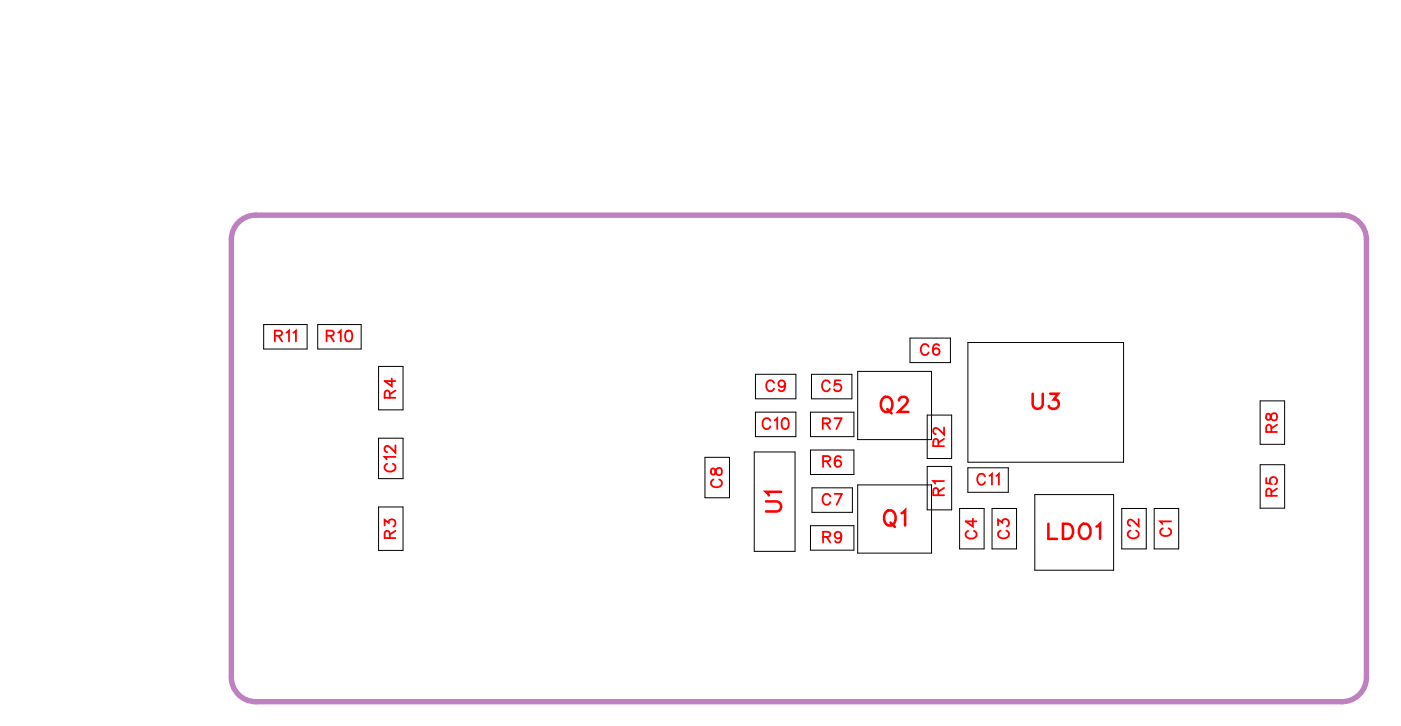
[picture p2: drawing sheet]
<svg xmlns="http://www.w3.org/2000/svg" width="66mm" height="34mm" viewBox="0 0 66 34" stroke-linecap="round" stroke-linejoin="round" font-family="sans-serif">
<defs><g id="words">
<g font-size="1.2" fill="#fff">
<text x="41.3" y="19.7">Q2</text>
<text x="48.5" y="19.5">U3</text>
<text x="37" y="24.1" transform="rotate(-90 37 24.1)">U1</text>
<text x="41.5" y="25">Q1</text>
<text x="49.2" y="25.6">LDO1</text>
</g>
<g font-size=".9" fill="#fff">
<text x="12.9" y="16.3">R11</text>
<text x="15.3" y="16.3">R10</text>
<text x="43.2" y="16.9">C6</text>
<text x="18.8" y="22.2" transform="rotate(-90 18.8 22.2)">C12</text>
<text x="18.8" y="18.7" transform="rotate(-90 18.8 18.7)">R4</text>
<text x="34.1" y="22.9" transform="rotate(-90 34.1 22.9)">C8</text>
<text x="35.8" y="20.4">C10</text>
<text x="36" y="18.6">C9</text>
<text x="38.6" y="18.6">C5</text>
<text x="38.6" y="23.9">C7</text>
<text x="38.6" y="20.4">R7</text>
<text x="38.6" y="22.2">R6</text>
<text x="44.6" y="23.3" transform="rotate(-90 44.6 23.3)">R1</text>
<text x="44.6" y="21" transform="rotate(-90 44.6 21)">R2</text>
<text x="45.9" y="23">C11</text>
<text x="60.2" y="23.3" transform="rotate(-90 60.2 23.3)">R5</text>
<text x="60.2" y="20.3" transform="rotate(-90 60.2 20.3)">R8</text>
<text x="18.8" y="25.3" transform="rotate(-90 18.8 25.3)">R3</text>
<text x="38.6" y="25.7">R9</text>
<text x="46.1" y="25.4" transform="rotate(-90 46.1 25.4)">C4</text>
<text x="47.6" y="25.3" transform="rotate(-90 47.6 25.3)">C3</text>
<text x="53.7" y="25.3" transform="rotate(-90 53.7 25.3)">C2</text>
<text x="55.2" y="25.2" transform="rotate(-90 55.2 25.2)">C1</text>
</g>
</g></defs>
<path d="M11.3 10.3l.7-.2h51.1a1.14 1.14 0 0 1 1.1 1.2v20.5a1.14 1.14 0 0 1-1.1 1.2h-51.1a1.14 1.14 0 0 1-1.1-1.2v-20.5v-.4z" fill="none" stroke="#bf80bf" stroke-width=".25"/>
<g fill="none" stroke="#000" stroke-width=".05">
<path d="M12.4 15.3h2v1.1h-2zM14.9 15.3h2.1v1.1h-2.1zM17.8 17.2h1.1v2.1h-1.1zM35.5 17.6h1.9v1.1h-1.9zM35.5 19.4h1.9v1.1h-1.9zM38.1 19.4h2v1.1h-2zM38.1 17.6h1.9v1.1h-1.9zM40.3 17.5h3.5v3.2h-3.5zM42.8 15.9h1.9v1.1h-1.9zM43.6 19.5h1.1v2h-1.1zM45.5 16.1h7.3v5.6h-7.3zM59.2 18.8h1.2v2.1h-1.2z"/>
<path d="M17.8 20.6h1.1v1.9h-1.1zM17.8 23.8h1.1v2.1h-1.1zM33.1 21.5h1.2v1.9h-1.2zM35.4 21.2h2v4.7h-2zM38.1 24.7h2v1.2h-2zM38.1 21.1h2v1.2h-2zM38.2 22.9h1.9v1.2h-1.9zM40.3 22.8h3.5v3.2h-3.5zM43.6 21.9h1.1v2.1h-1.1zM45.1 23.9h1.1v1.9h-1.1zM45.5 22h1.9v1.1h-1.9zM46.6 23.9h1.2v1.9h-1.2z"/>
<path d="M48.6 23.2h3.7v3.6h-3.7zM52.7 23.9h1.2v1.9h-1.2zM54.2 23.9h1.2v1.9h-1.2zM59.2 21.8h1.2v2.1h-1.2z"/>
</g>
<g fill="none" stroke="#f00" stroke-width=".12">
<path d="M41.5 18.7a.33 .33 0 0 1 .4 .3 .33 .33 0 0 1-.4 .3l-.1-.2zM41.7 19.2l.2 .2M42.2 18.8l.2-.2h.1l.2 .2-.1 .2-.4 .4h.5M48.5 18.5v.5l.2 .2 .3-.1v-.6M49.4 18.5h.3l-.2 .3a.24 .24 0 0 1 .2 .4 .24 .24 0 0 1-.4-.1M36 23.6h.5l.2 .2-.1 .2h-.6M36.7 23.1h-.7l.1 .2M41.6 24.1l.1-.1a.33 .33 0 0 1 .4 .3 .33 .33 0 0 1-.4 .4l-.2-.3zM41.8 24.6l.3 .2M42.4 24.1l.1-.1v.7M49.3 24.6v.7h.4M49.9 24.6h.3a.38 .38 0 0 1 .2 .4 .38 .38 0 0 1-.2 .3h-.3z"/>
<path d="M50.8 24.7v-.1a.33 .33 0 0 1 .5 .4 .33 .33 0 0 1-.5 .3l-.1-.2zM51.5 24.7l.2-.1v.7"/>
</g>
<g fill="none" stroke="#f00" stroke-width=".08">
<path d="M12.9 15.8h.3l.1-.2-.4-.1v.5M13.1 15.8l.2 .2M13.5 15.6l.1-.1v.5M13.8 15.6l.1-.1v.5M15.3 15.8h.3l.1-.2-.4-.1v.5M15.5 15.8l.2 .2M15.9 15.6l.1-.1v.5M16.3 15.6a.23 .23 0 0 1 .3 .2 .23 .23 0 0 1-.3 .2l-.1-.2zM18.3 18.7v-.3h-.1l-.1 .3h.5M18.4 17.8v.3l-.3-.2h.5M18.6 18.4l-.3 .1M36.2 19.8a.19 .19 0 0 0-.2-.2 .19 .19 0 0 0-.2 .2v.2a.19 .19 0 0 0 .2 .2 .19 .19 0 0 0 .2-.2"/>
<path d="M36.4 18a.19 .19 0 0 0-.2-.1 .19 .19 0 0 0-.2 .2v.1a.19 .19 0 0 0 .2 .2 .19 .19 0 0 0 .2-.1M36.4 19.7l.1-.1v.6M36.8 19.7a.23 .23 0 0 1 .3 .2 .23 .23 0 0 1-.3 .2l-.1-.2zM36.9 18a.16 .16 0 0 1-.2 .2 .16 .16 0 0 1-.1-.3 .16 .16 0 0 1 .3 0l-.1 .5-.2-.1M38.7 19.9h.3v-.2h-.3v.5M38.8 19.9l.2 .3M39 18a.19 .19 0 0 0-.2-.1 .19 .19 0 0 0-.2 .2v.1a.19 .19 0 0 0 .2 .2 .19 .19 0 0 0 .2-.1M39.2 19.7h.3l-.2 .5M39.5 17.9h-.3v.2a.18 .18 0 0 1 .3 0 .18 .18 0 0 1 0 .3 .18 .18 0 0 1-.3-.1M43.6 16.3a.19 .19 0 0 0-.2-.1 .19 .19 0 0 0-.1 .2v.1a.19 .19 0 0 0 .1 .2 .19 .19 0 0 0 .2-.1M44.1 16.2a.22 .22 0 0 0-.3 .2 .22 .22 0 0 0 .3 .2 .16 .16 0 0 0-.1-.2 .16 .16 0 0 0-.2 .1M59.5 19.5v.2h.1l.2-.3a.17 .17 0 0 1 .2 .2 .17 .17 0 0 1-.2 .2l-.1-.3z"/>
<path d="M60 20l-.3 .1M18.1 24.7v-.3l.2 .2a.17 .17 0 0 1 .2-.2 .17 .17 0 0 1 0 .3M18.2 21.8a.19 .19 0 0 0-.1 .2 .19 .19 0 0 0 .2 .2h.1a.19 .19 0 0 0 .2-.2 .19 .19 0 0 0-.1-.2M18.3 25.3v-.3l-.1-.1-.1 .4h.5M18.6 24.9l-.3 .2M18.6 21.5h-.5l.1 .1M18.6 20.9v.4l-.4-.3-.1 .1 .1 .1M33.4 22v.3h.2a.21 .21 0 0 1 0-.3 .21 .21 0 0 1 .3 0v.2l-.1 .1h-.1l-.1-.3zM33.5 22.5a.19 .19 0 0 0-.1 .2 .19 .19 0 0 0 .2 .2h.1a.19 .19 0 0 0 .2-.2 .19 .19 0 0 0-.1-.2M38.7 21.7l.3-.1v-.1l-.3-.1v.5M38.7 25.2h.3v-.1l-.3-.1v.5M38.8 21.7l.2 .2"/>
<path d="M38.8 25.2l.2 .3M39 23.3a.19 .19 0 0 0-.2-.1 .19 .19 0 0 0-.1 .2v.1a.19 .19 0 0 0 .1 .2 .19 .19 0 0 0 .2-.1M39.2 23.2h.4l-.3 .5M39.5 21.5a.22 .22 0 0 0-.3 .2 .22 .22 0 0 0 .3 .2 .16 .16 0 0 0-.1-.3 .16 .16 0 0 0-.2 .2M39.5 25.2a.16 .16 0 0 1-.2 .1 .16 .16 0 0 1 0-.3 .16 .16 0 0 1 .2 .1v.4l-.3-.1M44.1 23.3v-.3l-.1-.1-.1 .4h.5M44.1 21v-.3l-.1-.1-.1 .4h.5M44.4 22.6h-.5l.1 .1M44.4 20.1v.3l-.4-.3-.1 .1 .1 .2M44.4 22.9l-.3 .2M44.4 20.6l-.3 .2M45.5 24.9a.19 .19 0 0 0-.1 .3 .19 .19 0 0 0 .2 .1h.1a.19 .19 0 0 0 .2-.1 .19 .19 0 0 0-.1-.3"/>
<path d="M45.7 24.4v.3l-.3-.2h.5M46.3 22.4a.19 .19 0 0 0-.2-.1 .19 .19 0 0 0-.2 .2v.1a.19 .19 0 0 0 .2 .2 .19 .19 0 0 0 .2-.1M46.5 22.4l.1-.1v.5M46.8 22.4l.1-.1v.5M46.9 24.7v-.3l.2 .2a.18 .18 0 0 1 .3-.2 .17 .17 0 0 1-.1 .3M47 24.9a.19 .19 0 0 0-.1 .2 .19 .19 0 0 0 .2 .2h.1a.19 .19 0 0 0 .2-.2 .19 .19 0 0 0-.1-.2M53.1 24.9a.19 .19 0 0 0-.1 .2 .19 .19 0 0 0 .2 .2h.1a.19 .19 0 0 0 .2-.2 .19 .19 0 0 0-.1-.2M53.5 24.4v.3l-.4-.3-.1 .2 .1 .1M54.6 24.8a.19 .19 0 0 0-.1 .2 .19 .19 0 0 0 .2 .2h.1a.19 .19 0 0 0 .2-.2 .19 .19 0 0 0-.1-.2M55 24.5h-.5l.1 .1M59.5 22.5v.2h.2a.18 .18 0 0 1 0-.2 .18 .18 0 0 1 .3 0 .18 .18 0 0 1-.1 .3M59.7 20.3v-.3h-.1l-.1 .3h.5"/>
<path d="M59.7 23.3v-.3h-.1l-.1 .3h.5M60 23l-.3 .1"/>
</g>
<use href="#words"/>
</svg>
